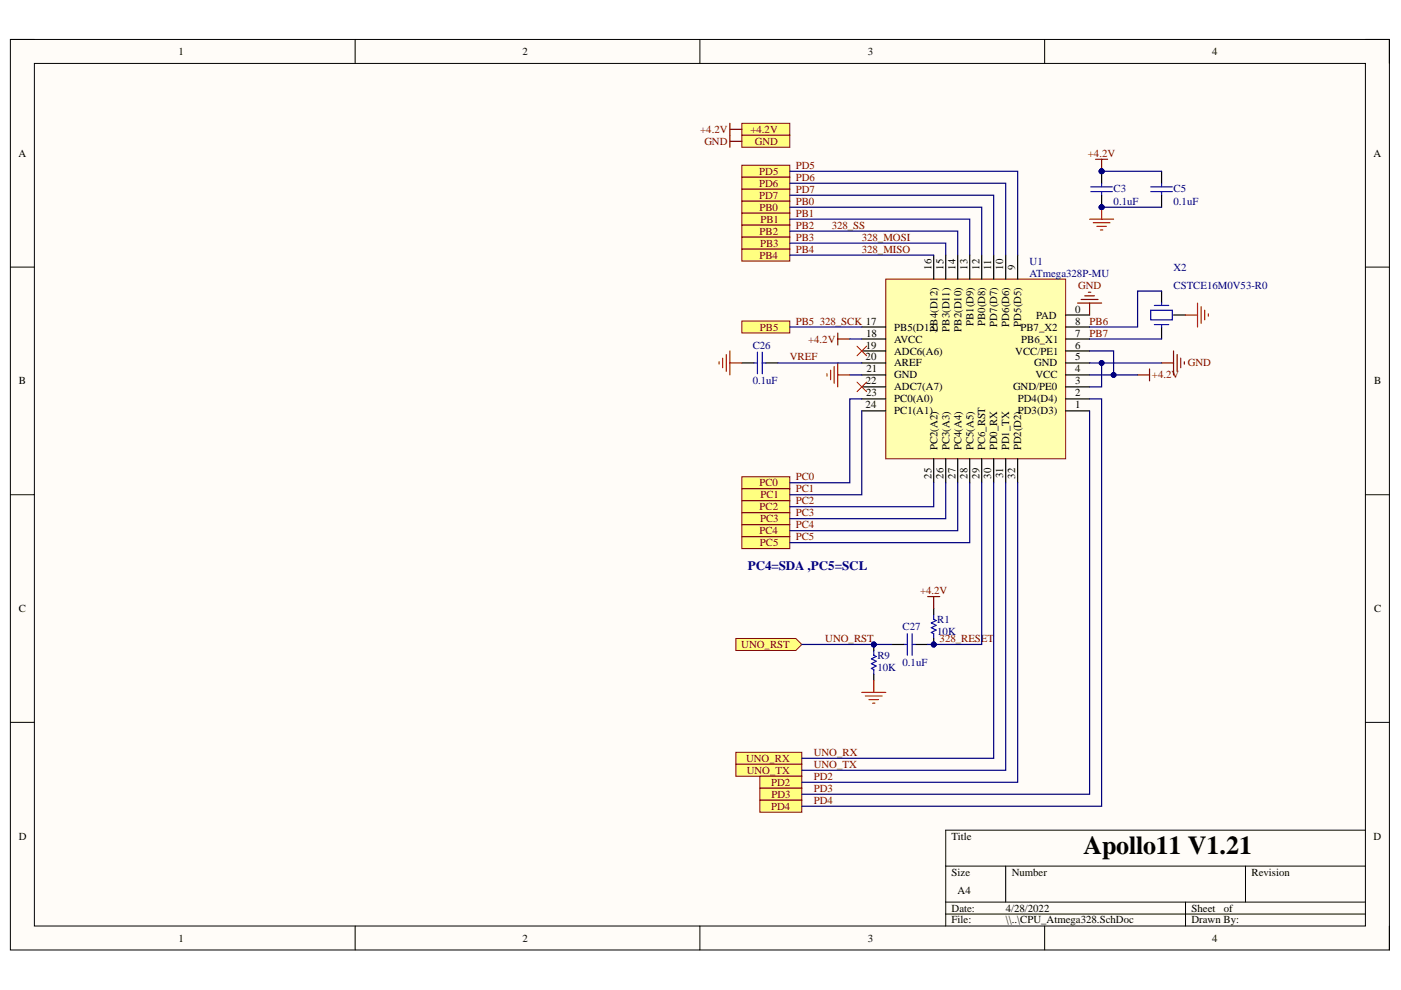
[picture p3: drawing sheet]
<svg xmlns="http://www.w3.org/2000/svg" width="297mm" height="210mm" viewBox="0 0 297 210" stroke-linecap="round" stroke-linejoin="round" font-family="sans-serif">
<defs><g id="words">
<text font-size="5.5" x="229.7" y="181.2">Apollo11 V1.21</text>
<text font-size="2.7" fill="#000080" x="158.6" y="120.8">PC4=SDA ,PC5=SCL</text>
<g font-size="2.3">
<text x="37.9" y="11.7">1</text>
<text x="110.8" y="11.7">2</text>
<text x="184" y="11.7">3</text>
<text x="257" y="11.7">4</text>
<text x="3.9" y="33.2">A</text>
<text x="291.2" y="33.2">A</text>
<text x="197.5" y="57.2" transform="rotate(-90 197.5 57.2)">16</text>
<text x="200" y="57.2" transform="rotate(-90 200 57.2)">15</text>
<text x="202.6" y="57.2" transform="rotate(-90 202.6 57.2)">14</text>
<text x="205.1" y="57.2" transform="rotate(-90 205.1 57.2)">13</text>
<text x="207.6" y="57.2" transform="rotate(-90 207.6 57.2)">12</text>
<text x="210.2" y="57.2" transform="rotate(-90 210.2 57.2)">11</text>
<text x="212.7" y="57.2" transform="rotate(-90 212.7 57.2)">10</text>
<text x="215.3" y="57.2" transform="rotate(-90 215.3 57.2)">9</text>
<text x="183.6" y="71.4">18</text>
<text x="189.6" y="70.1">PB5(D13)</text>
<text x="198.8" y="70.3" transform="rotate(-90 198.8 70.3)">PB4(D12)</text>
<text x="201.3" y="70.3" transform="rotate(-90 201.3 70.3)">PB3(D11)</text>
<text x="203.8" y="70.3" transform="rotate(-90 203.8 70.3)">PB2(D10)</text>
<text x="206.4" y="69.1" transform="rotate(-90 206.4 69.1)">PB1(D9)</text>
<text x="208.9" y="69.1" transform="rotate(-90 208.9 69.1)">PB0(D8)</text>
<text x="211.4" y="69.2" transform="rotate(-90 211.4 69.2)">PD7(D7)</text>
<text x="214" y="69.2" transform="rotate(-90 214 69.2)">PD6(D6)</text>
<text x="216.4" y="70.1">PB7_X2</text>
<text x="216.5" y="69.2" transform="rotate(-90 216.5 69.2)">PD5(D5)</text>
<text x="219.7" y="67.6">PAD</text>
<text x="227.9" y="71.4">7</text>
<text x="227.9" y="68.8">8</text>
<text x="227.9" y="66.3">0</text>
<text x="183.5" y="76.4">20</text>
<text x="183.6" y="73.9">19</text>
<text x="189.6" y="72.6">AVCC</text>
<text x="189.6" y="75.2">ADC6(A6)</text>
<text x="189.6" y="77.7">AREF</text>
<text x="215.3" y="75.2">VCC/PE1</text>
<text x="216.5" y="72.6">PB6_X1</text>
<text x="219.3" y="77.7">GND</text>
<text x="227.9" y="76.4">5</text>
<text x="227.9" y="73.9">6</text>
<text x="4" y="81.5">B</text>
<text x="183.6" y="81.5">22</text>
<text x="183.7" y="79">21</text>
<text x="189.6" y="80.2">GND</text>
<text x="189.6" y="82.8">ADC7(A7)</text>
<text x="214.8" y="82.8">GND/PE0</text>
<text x="219.5" y="80.2">VCC</text>
<text x="227.9" y="81.5">3</text>
<text x="227.9" y="79">4</text>
<text x="291.3" y="81.5">B</text>
<text x="183.5" y="86.6">24</text>
<text x="183.7" y="84">23</text>
<text x="189.6" y="85.3">PC0(A0)</text>
<text x="189.6" y="87.8">PC1(A1)</text>
<text x="215.8" y="87.8">PD3(D3)</text>
<text x="215.8" y="85.3">PD4(D4)</text>
<text x="227.9" y="86.6">1</text>
<text x="227.9" y="84">2</text>
<text x="198.8" y="95.5" transform="rotate(-90 198.8 95.5)">PC2(A2)</text>
<text x="201.3" y="95.5" transform="rotate(-90 201.3 95.5)">PC3(A3)</text>
<text x="203.8" y="95.5" transform="rotate(-90 203.8 95.5)">PC4(A4)</text>
<text x="206.4" y="95.5" transform="rotate(-90 206.4 95.5)">PC5(A5)</text>
<text x="208.9" y="95.5" transform="rotate(-90 208.9 95.5)">PC6_RST</text>
<text x="211.4" y="95.5" transform="rotate(-90 211.4 95.5)">PD0_RX</text>
<text x="214" y="95.5" transform="rotate(-90 214 95.5)">PD1_TX</text>
<text x="216.5" y="95.5" transform="rotate(-90 216.5 95.5)">PD2(D2)</text>
<text x="197.5" y="101.5" transform="rotate(-90 197.5 101.5)">25</text>
<text x="200" y="101.5" transform="rotate(-90 200 101.5)">26</text>
<text x="202.6" y="101.5" transform="rotate(-90 202.6 101.5)">27</text>
<text x="205.1" y="101.5" transform="rotate(-90 205.1 101.5)">28</text>
<text x="207.6" y="101.5" transform="rotate(-90 207.6 101.5)">29</text>
<text x="210.2" y="101.5" transform="rotate(-90 210.2 101.5)">30</text>
<text x="212.7" y="101.3" transform="rotate(-90 212.7 101.3)">31</text>
<text x="215.3" y="101.5" transform="rotate(-90 215.3 101.5)">32</text>
<text x="4" y="129.8">C</text>
<text x="291.3" y="129.8">C</text>
<text x="4" y="178">D</text>
<text x="201.8" y="178">Title</text>
<text x="291.2" y="178">D</text>
<text x="201.8" y="185.7">Size</text>
<text x="214.5" y="185.7">Number</text>
<text x="265.3" y="185.7">Revision</text>
<text x="203" y="189.5">A4</text>
<text x="201.8" y="193.3">Date:</text>
<text x="201.8" y="195.8">File:</text>
<text x="213.2" y="193.3">4/28/2022</text>
<text x="213.2" y="195.8">\\..\CPU_Atmega328.SchDoc</text>
<text x="252.6" y="193.3">Sheet</text>
<text x="252.6" y="195.8">Drawn By:</text>
<text x="259.5" y="193.3">of</text>
<text x="37.9" y="199.6">1</text>
<text x="110.8" y="199.6">2</text>
<text x="184" y="199.6">3</text>
<text x="257" y="199.6">4</text>
</g>
<g font-size="2.3" fill="#800000">
<text x="148.5" y="28.2">+4.2V</text>
<text x="159.1" y="28.2">+4.2V</text>
<text x="149.3" y="30.7">GND</text>
<text x="160" y="30.7">GND</text>
<text x="168.7" y="35.8">PD5</text>
<text x="230.7" y="33.2">+4.2V</text>
<text x="160.9" y="39.6">PD6</text>
<text x="161" y="37.1">PD5</text>
<text x="168.7" y="38.3">PD6</text>
<text x="168.7" y="40.9">PD7</text>
<text x="160.9" y="42.1">PD7</text>
<text x="161" y="44.7">PB0</text>
<text x="161.2" y="47.2">PB1</text>
<text x="168.7" y="43.4">PB0</text>
<text x="168.7" y="46">PB1</text>
<text x="161.1" y="49.8">PB2</text>
<text x="161.1" y="52.3">PB3</text>
<text x="168.7" y="48.5">PB2</text>
<text x="168.7" y="51">PB3</text>
<text x="168.7" y="53.6">PB4</text>
<text x="176.3" y="48.5">328_SS</text>
<text x="182.7" y="51">328_MOSI</text>
<text x="182.7" y="53.6">328_MISO</text>
<text x="161" y="54.8">PB4</text>
<text x="228.6" y="61.2">GND</text>
<text x="161.1" y="70.1">PB5</text>
<text x="168.7" y="68.8">PB5</text>
<text x="173.8" y="68.8">328_SCK 17</text>
<text x="231" y="68.8">PB6</text>
<text x="231" y="71.4">PB7</text>
<text x="167.4" y="76.4">VREF</text>
<text x="171.3" y="72.6">+4.2V</text>
<text x="251.9" y="77.7">GND</text>
<text x="244.2" y="80.2">+4.2V</text>
<text x="168.7" y="101.8">PC0</text>
<text x="161" y="103.1">PC0</text>
<text x="161.2" y="105.6">PC1</text>
<text x="168.7" y="104.4">PC1</text>
<text x="168.7" y="106.9">PC2</text>
<text x="161" y="113.2">PC4</text>
<text x="161.1" y="108.2">PC2</text>
<text x="161.1" y="110.7">PC3</text>
<text x="168.7" y="109.4">PC3</text>
<text x="168.7" y="112">PC4</text>
<text x="161.1" y="115.8">PC5</text>
<text x="168.7" y="114.5">PC5</text>
<text x="195.1" y="126">+4.2V</text>
<text x="157.2" y="137.4">UNO_RST</text>
<text x="175" y="136.1">UNO_RST</text>
<text x="199.2" y="136.1">328_RESET</text>
<text x="158.2" y="161.5">UNO_RX</text>
<text x="172.5" y="160.3">UNO_RX</text>
<text x="158.3" y="164.1">UNO_TX</text>
<text x="163.5" y="166.6">PD2</text>
<text x="172.5" y="162.8">UNO_TX</text>
<text x="172.5" y="165.3">PD2</text>
<text x="172.5" y="167.9">PD3</text>
<text x="163.5" y="171.7">PD4</text>
<text x="163.6" y="169.2">PD3</text>
<text x="172.5" y="170.4">PD4</text>
</g>
<g font-size="2.3" fill="#000080">
<text x="236.1" y="40.6">C3</text>
<text x="248.8" y="40.6">C5</text>
<text x="236.1" y="43.4">0.1uF</text>
<text x="248.8" y="43.4">0.1uF</text>
<text x="218.3" y="56.1">U1</text>
<text x="218.3" y="58.6">ATmega328P-MU</text>
<text x="248.8" y="57.4">X2</text>
<text x="248.8" y="61.2">CSTCE16M0V53-R0</text>
<text x="159.6" y="73.9">C26</text>
<text x="159.6" y="81.5">0.1uF</text>
<text x="191.4" y="133.6">C27</text>
<text x="198.7" y="132.1">R1</text>
<text x="198.7" y="134.6">10K</text>
<text x="186" y="139.7">R9</text>
<text x="186" y="142.2">10K</text>
<text x="191.4" y="141.2">0.1uF</text>
</g>
</g></defs>
<path d="M2.2 8.4h292.4v193h-292.4z" fill-rule="evenodd" fill="#fffcf8"/>
<path d="M2.2 8.4h292.4v193h-292.4z" fill="none" stroke="#000" stroke-width=".21"/>
<path d="M7.3 13.4h282.2v182.9h-282.2z" fill-rule="evenodd" fill="#fffcf8"/>
<g fill="none" stroke="#000" stroke-width=".21">
<path d="M2.2 8.4h5.1M7.3 13.4h282.2v182.9h-282.2zM75.3 8.4v5M148.4 8.4v5M221.5 8.4v5M289.5 8.4h5.1v5M2.2 56.6h5.1M289.5 56.6h5.1M2.2 104.9h5.1M289.5 104.9h5.1M2.2 153.2h5.1M289.5 153.2h5.1"/>
<path d="M289.5 176h-89v20.3M75.3 196.3v5.1M148.4 196.3v5.1M200.5 183.6h89M200.5 191.3h89M200.5 193.8h89M213.2 183.6v7.7M221.5 196.3v5.1M251.4 191.3v5M264.1 183.6v7.7M294.6 196.3v5.1"/>
</g>
<path d="M187.8 59.2h38.1v38.1h-38.1z" fill-rule="evenodd" fill="#ffffb0"/>
<path d="M187.8 59.2h38.1v38.1h-38.1z" fill="none" stroke="#800000" stroke-width=".21"/>
<g fill="none" stroke="#000" stroke-width=".25">
<path d="M198 54.1v5.1M200.5 54.1v5.1M203.1 54.1v5.1M205.6 54.1v5.1M208.1 54.1v5.1M210.7 54.1v5.1M213.2 54.1v5.1M215.8 54.1v5.1M157.3 77h2.5M162.4 77h2.5M182.7 79.5h5.1M182.7 77h5.1"/>
<path d="M182.7 74.4h5.1M182.7 71.9h5.1M182.7 69.3h5.1M225.9 79.5h5.1M225.9 77h5.1M225.9 74.4h5.1M225.9 71.9h5.1M225.9 69.3h5.1M225.9 66.8h5.1M182.7 87.1h5.1M182.7 84.6h5.1M182.7 82h5.1"/>
<path d="M198 97.3v5.1M200.5 97.3v5.1M203.1 97.3v5.1M205.6 97.3v5.1M208.1 97.3v5.1M210.7 97.3v5.1M213.2 97.3v5.1M215.8 97.3v5.1M225.9 87.1h5.1M225.9 84.6h5.1M225.9 82h5.1"/>
</g>
<g fill="none" stroke="#f00" stroke-width=".25">
<path d="M152.5 76.7v.5M153.2 75.9v2.1M154 75.2v3.5M154.7 74.4v5.1M154.7 77h2.6M175.3 79.2v.5M176.1 78.5v2M176.9 77.7v3.6M177.6 77v5M177.6 79.5h2.6M251.4 66.8h2.5M253.9 64.3v5"/>
<path d="M254.7 65v3.6M255.4 65.8v2M256.2 66.5v.5"/>
</g>
<path d="M159.8 77h.8M160.6 74.7v4.5M161.6 77h.8M161.6 74.7v4.5" fill="none" stroke="#00f" stroke-width=".25"/>
<path d="M177.6 70.6v2.5M177.6 71.9h2.6M241.2 79.5h2.5M243.7 78.2v2.6" fill="none" stroke="#800000" stroke-width=".25"/>
<circle cx="233.6" cy="36.3" r=".51" fill="#000080"/>
<circle cx="233.6" cy="36.3" r=".51" fill="none" stroke="#000080" stroke-width=".21"/>
<circle cx="233.6" cy="43.9" r=".51" fill="#000080"/>
<circle cx="233.6" cy="43.9" r=".51" fill="none" stroke="#000080" stroke-width=".21"/>
<path d="M231.3 39.6h4.5M233.6 38.9v.7M231.3 40.6h4.5M233.6 40.6v.8" fill="none" stroke="#00f" stroke-width=".25"/>
<path d="M233.6 36.3v2.6" fill="none" stroke="#000" stroke-width=".25"/>
<circle cx="233.6" cy="36.3" r=".51" fill="#000080"/>
<circle cx="233.6" cy="36.3" r=".51" fill="none" stroke="#000080" stroke-width=".21"/>
<path d="M233.6 41.4v2.5" fill="none" stroke="#000" stroke-width=".25"/>
<circle cx="233.6" cy="43.9" r=".51" fill="#000080"/>
<circle cx="233.6" cy="43.9" r=".51" fill="none" stroke="#000080" stroke-width=".21"/>
<path d="M244 39.6h4.6M246.3 38.9v.7M244 40.6h4.6M246.3 40.6v.8" fill="none" stroke="#00f" stroke-width=".25"/>
<path d="M246.3 36.3v2.6M246.3 41.4v2.5" fill="none" stroke="#000" stroke-width=".25"/>
<path d="M232.3 33.8h2.5M233.6 33.8v2.5" fill="none" stroke="#800000" stroke-width=".25"/>
<circle cx="233.6" cy="36.3" r=".51" fill="#000080"/>
<circle cx="233.6" cy="36.3" r=".51" fill="none" stroke="#000080" stroke-width=".21"/>
<path d="M231 46.5h5.1M231.8 47.2h3.5M232.5 48h2.1M233.3 48.8h.5M233.6 43.9v2.6" fill="none" stroke="#f00" stroke-width=".25"/>
<circle cx="233.6" cy="43.9" r=".51" fill="#000080"/>
<circle cx="233.6" cy="43.9" r=".51" fill="none" stroke="#000080" stroke-width=".21"/>
<path d="M246.3 77h2.5M248.8 74.4v5.1M249.6 75.2v3.5M250.3 75.9v2.1M251.1 76.7v.5" fill="none" stroke="#800000" stroke-width=".25"/>
<circle cx="185.3" cy="136.6" r=".51" fill="#000080"/>
<circle cx="185.3" cy="136.6" r=".51" fill="none" stroke="#000080" stroke-width=".21"/>
<path d="M185.3 137.9v1l.5 .3-1 .5 1 .5-1 .5 1 .5-1 .5 .5 .3v1" fill="none" stroke="#00f" stroke-width=".25"/>
<path d="M185.3 136.6v1.3M185.3 143v1.3" fill="none" stroke="#000" stroke-width=".25"/>
<circle cx="185.3" cy="136.6" r=".51" fill="#000080"/>
<circle cx="185.3" cy="136.6" r=".51" fill="none" stroke="#000080" stroke-width=".21"/>
<path d="M191.6 136.6h.8M192.4 134.4v4.5M193.4 136.6h.8M193.4 134.4v4.5" fill="none" stroke="#00f" stroke-width=".25"/>
<path d="M189.1 136.6h2.5M194.2 136.6h2.5" fill="none" stroke="#000" stroke-width=".25"/>
<circle cx="198" cy="136.6" r=".51" fill="#000080"/>
<circle cx="198" cy="136.6" r=".51" fill="none" stroke="#000080" stroke-width=".21"/>
<path d="M198 130.3v1l.5 .3-1 .5 1 .5-1 .5 1 .5-1 .5 .5 .3v1" fill="none" stroke="#00f" stroke-width=".25"/>
<path d="M198 135.4v1.2" fill="none" stroke="#000" stroke-width=".25"/>
<circle cx="198" cy="136.6" r=".51" fill="#000080"/>
<circle cx="198" cy="136.6" r=".51" fill="none" stroke="#000080" stroke-width=".21"/>
<path d="M198 129v1.3" fill="none" stroke="#000" stroke-width=".25"/>
<path d="M196.7 126.5h2.5M198 126.5v2.5" fill="none" stroke="#800000" stroke-width=".25"/>
<path d="M182.7 146.8h5.1M183.5 147.6h3.5M184.2 148.3h2.1M185 149.1h.5M185.3 144.3v2.5" fill="none" stroke="#f00" stroke-width=".25"/>
<path d="M157.3 35h10.2v2.6h-10.2z" fill-rule="evenodd" fill="#ffff80"/>
<path d="M157.3 35h10.2v2.6h-10.2z" fill="none" stroke="#800000" stroke-width=".21"/>
<path d="M157.3 37.6h10.2v2.5h-10.2z" fill-rule="evenodd" fill="#ffff80"/>
<path d="M157.3 37.6h10.2v2.5h-10.2z" fill="none" stroke="#800000" stroke-width=".21"/>
<path d="M157.3 40.1h10.2v2.6h-10.2z" fill-rule="evenodd" fill="#ffff80"/>
<path d="M157.3 40.1h10.2v2.6h-10.2z" fill="none" stroke="#800000" stroke-width=".21"/>
<path d="M157.3 42.7h10.2v2.5h-10.2z" fill-rule="evenodd" fill="#ffff80"/>
<path d="M157.3 42.7h10.2v2.5h-10.2z" fill="none" stroke="#800000" stroke-width=".21"/>
<path d="M157.3 45.2h10.2v2.5h-10.2z" fill-rule="evenodd" fill="#ffff80"/>
<path d="M157.3 45.2h10.2v2.5h-10.2z" fill="none" stroke="#800000" stroke-width=".21"/>
<path d="M157.3 47.7h10.2v2.6h-10.2z" fill-rule="evenodd" fill="#ffff80"/>
<path d="M157.3 47.7h10.2v2.6h-10.2z" fill="none" stroke="#800000" stroke-width=".21"/>
<path d="M157.3 50.3h10.2v2.5h-10.2z" fill-rule="evenodd" fill="#ffff80"/>
<path d="M157.3 50.3h10.2v2.5h-10.2z" fill="none" stroke="#800000" stroke-width=".21"/>
<path d="M157.3 52.8h10.2v2.6h-10.2z" fill-rule="evenodd" fill="#ffff80"/>
<path d="M157.3 52.8h10.2v2.6h-10.2z" fill="none" stroke="#800000" stroke-width=".21"/>
<path d="M157.3 101.1h10.2v2.5h-10.2z" fill-rule="evenodd" fill="#ffff80"/>
<path d="M157.3 101.1h10.2v2.5h-10.2z" fill="none" stroke="#800000" stroke-width=".21"/>
<path d="M157.3 103.6h10.2v2.6h-10.2z" fill-rule="evenodd" fill="#ffff80"/>
<path d="M157.3 103.6h10.2v2.6h-10.2z" fill="none" stroke="#800000" stroke-width=".21"/>
<path d="M157.3 106.2h10.2v2.5h-10.2z" fill-rule="evenodd" fill="#ffff80"/>
<path d="M157.3 106.2h10.2v2.5h-10.2z" fill="none" stroke="#800000" stroke-width=".21"/>
<path d="M157.3 108.7h10.2v2.5h-10.2z" fill-rule="evenodd" fill="#ffff80"/>
<path d="M157.3 108.7h10.2v2.5h-10.2z" fill="none" stroke="#800000" stroke-width=".21"/>
<path d="M157.3 111.2h10.2v2.6h-10.2z" fill-rule="evenodd" fill="#ffff80"/>
<path d="M157.3 111.2h10.2v2.6h-10.2z" fill="none" stroke="#800000" stroke-width=".21"/>
<path d="M157.3 113.8h10.2v2.5h-10.2z" fill-rule="evenodd" fill="#ffff80"/>
<path d="M157.3 113.8h10.2v2.5h-10.2z" fill="none" stroke="#800000" stroke-width=".21"/>
<path d="M156 159.5h14v2.5h-14z" fill-rule="evenodd" fill="#ffff80"/>
<path d="M156 159.5h14v2.5h-14z" fill="none" stroke="#800000" stroke-width=".21"/>
<path d="M156 162h14v2.6h-14z" fill-rule="evenodd" fill="#ffff80"/>
<path d="M156 162h14v2.6h-14z" fill="none" stroke="#800000" stroke-width=".21"/>
<path d="M161.1 164.6h8.9v2.5h-8.9z" fill-rule="evenodd" fill="#ffff80"/>
<path d="M161.1 164.6h8.9v2.5h-8.9z" fill="none" stroke="#800000" stroke-width=".21"/>
<path d="M161.1 167.1h8.9v2.6h-8.9z" fill-rule="evenodd" fill="#ffff80"/>
<path d="M161.1 167.1h8.9v2.6h-8.9z" fill="none" stroke="#800000" stroke-width=".21"/>
<path d="M161.1 169.7h8.9v2.5h-8.9z" fill-rule="evenodd" fill="#ffff80"/>
<path d="M161.1 169.7h8.9v2.5h-8.9z" fill="none" stroke="#800000" stroke-width=".21"/>
<path d="M156 135.4h12.7l1.3 1.2-1.3 1.3h-12.7z" fill-rule="evenodd" fill="#ffff80"/>
<path d="M156 135.4h12.7l1.3 1.2-1.3 1.3h-12.7z" fill="none" stroke="#800000" stroke-width=".21"/>
<path d="M157.3 68.1h10.2v2.5h-10.2z" fill-rule="evenodd" fill="#ffff80"/>
<path d="M157.3 68.1h10.2v2.5h-10.2z" fill="none" stroke="#800000" stroke-width=".21"/>
<path d="M157.3 26.2h10.2v2.5h-10.2z" fill-rule="evenodd" fill="#ffff80"/>
<path d="M157.3 26.2h10.2v2.5h-10.2z" fill="none" stroke="#800000" stroke-width=".21"/>
<path d="M157.3 28.7h10.2v2.5h-10.2z" fill-rule="evenodd" fill="#ffff80"/>
<path d="M157.3 28.7h10.2v2.5h-10.2z" fill="none" stroke="#800000" stroke-width=".21"/>
<path d="M154.7 26.2v5M154.7 30h2.6M154.7 27.4h2.6M228.5 64.3h5.1M229.2 63.5h3.6M230 62.7h2M230.8 62h.5M231 64.3v2.5" fill="none" stroke="#800000" stroke-width=".25"/>
<path d="M181.7 73.4l2 2M183.7 73.4l-2 2M181.7 81l2 2M183.7 81l-2 2" fill="none" stroke="#f00" stroke-width=".21"/>
<path d="M246.3 61.7v2.6M246.3 69.3v2.6M248.8 66.8h2.6" fill="none" stroke="#000" stroke-width=".25"/>
<path d="M244 65.8h4.6v2h-4.6zM244.7 68.8h3.1M244.7 64.8h3.1M246.3 64.3v.5M246.3 68.8v.5" fill="none" stroke="#00f" stroke-width=".25"/>
<path d="M231 79.5h10.2M231 84.6h2.6v86.3h-63.6M203.1 102.4v10.1h-35.6M205.6 102.4v12.7h-38.1M210.7 102.4v58.4h-40.7M213.2 102.4v60.9h-43.2M215.8 102.4v63.5h-45.8" fill="none" stroke="#000080" stroke-width=".25"/>
<circle cx="236.1" cy="79.5" r=".51" fill="#000080"/>
<circle cx="236.1" cy="79.5" r=".51" fill="none" stroke="#000080" stroke-width=".21"/>
<g fill="none" stroke="#000080" stroke-width=".25">
<path d="M167.5 38.9h45.7v15.2M167.5 36.3h48.3v17.8M233.6 36.3h12.7M167.5 51.6h33v2.5M167.5 49h35.6v5.1M167.5 46.5h38.1v7.6M167.5 43.9h40.6v10.2M167.5 41.4h43.2v12.7M167.5 54.1h30.5M164.9 77h17.8M180.2 79.5h2.5M180.2 71.9h2.5"/>
<path d="M231 71.9h15.3M246.3 61.7h-5.1v7.6h-10.2M182.7 87.1v17.8h-15.2M182.7 84.6h-2.5v17.8h-12.7M231 87.1v81.3h-61M198 102.4v5h-30.5M200.5 102.4v7.6h-33"/>
</g>
<circle cx="233.6" cy="36.3" r=".51" fill="#000080"/>
<circle cx="233.6" cy="36.3" r=".51" fill="none" stroke="#000080" stroke-width=".21"/>
<path d="M233.6 43.9h12.7" fill="none" stroke="#000080" stroke-width=".25"/>
<circle cx="233.6" cy="43.9" r=".51" fill="#000080"/>
<circle cx="233.6" cy="43.9" r=".51" fill="none" stroke="#000080" stroke-width=".21"/>
<path d="M231 74.4h5.1v5.1" fill="none" stroke="#000080" stroke-width=".25"/>
<circle cx="236.1" cy="79.5" r=".51" fill="#000080"/>
<circle cx="236.1" cy="79.5" r=".51" fill="none" stroke="#000080" stroke-width=".21"/>
<path d="M233.6 77v5h-2.6" fill="none" stroke="#000080" stroke-width=".25"/>
<circle cx="233.6" cy="77" r=".51" fill="#000080"/>
<circle cx="233.6" cy="77" r=".51" fill="none" stroke="#000080" stroke-width=".21"/>
<path d="M170 136.6h19.1" fill="none" stroke="#000080" stroke-width=".25"/>
<circle cx="185.3" cy="136.6" r=".51" fill="#000080"/>
<circle cx="185.3" cy="136.6" r=".51" fill="none" stroke="#000080" stroke-width=".21"/>
<path d="M167.5 69.3h15.2M231 77h15.3" fill="none" stroke="#000080" stroke-width=".25"/>
<circle cx="233.6" cy="77" r=".51" fill="#000080"/>
<circle cx="233.6" cy="77" r=".51" fill="none" stroke="#000080" stroke-width=".21"/>
<path d="M208.1 102.4v34.2h-11.4" fill="none" stroke="#000080" stroke-width=".25"/>
<circle cx="198" cy="136.6" r=".51" fill="#000080"/>
<circle cx="198" cy="136.6" r=".51" fill="none" stroke="#000080" stroke-width=".21"/>
<use href="#words"/>
</svg>
